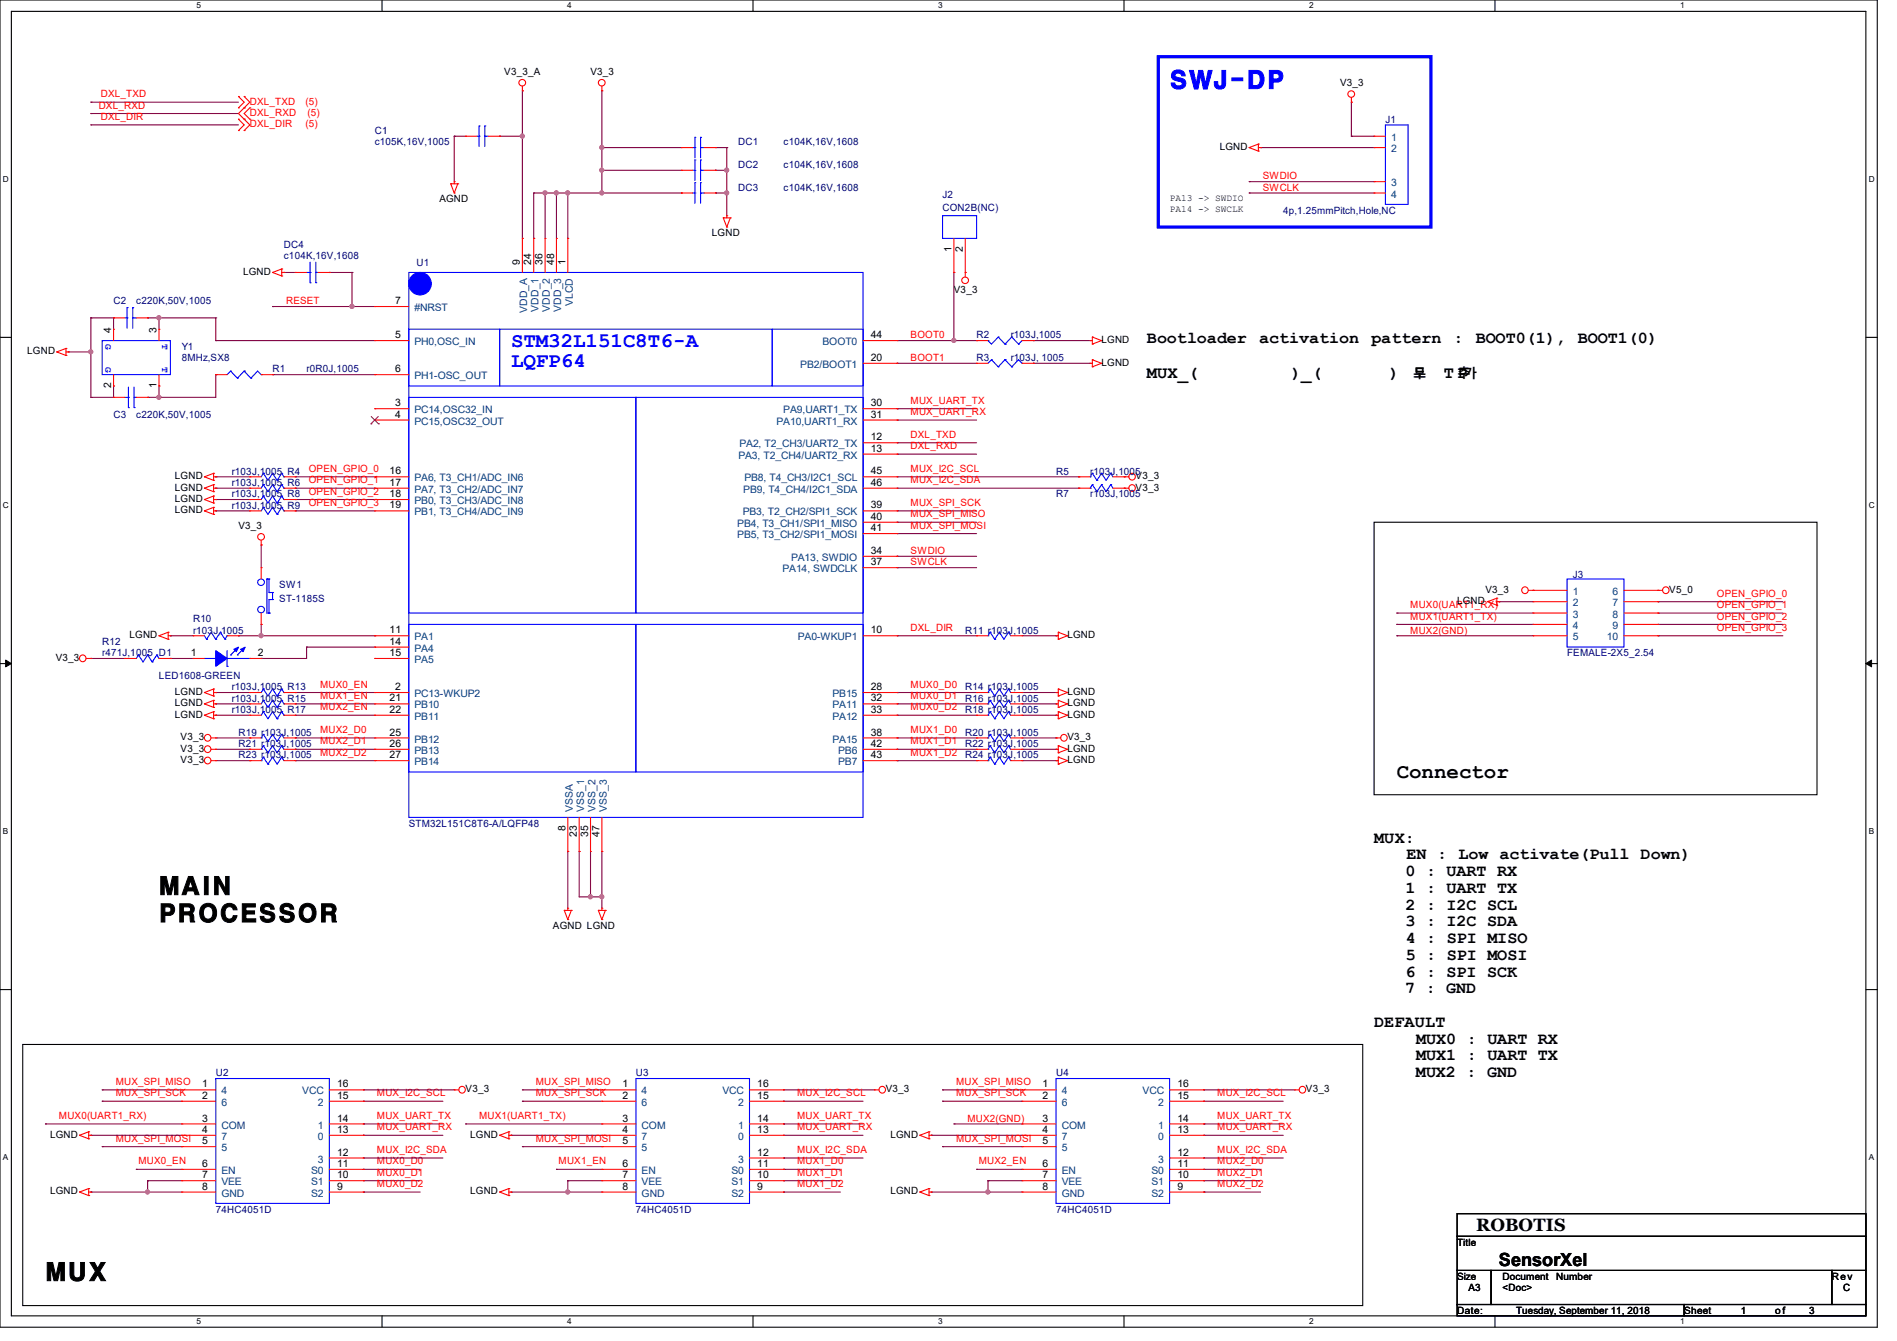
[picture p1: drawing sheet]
<svg xmlns="http://www.w3.org/2000/svg" width="297mm" height="210mm" viewBox="0 0 297 210" stroke-linecap="round" stroke-linejoin="round" font-family="sans-serif">
<defs><g id="words">
<text font-size="3.7" fill="#00f" x="183.1" y="13.9">SWJ-DP</text>
<g font-size="3.7">
<text x="24.9" y="140.1">MAIN</text>
<text x="24.9" y="144.4">PROCESSOR</text>
<text x="7.1" y="200.6">MUX</text>
</g>
<g font-size="3.3" fill="#00f">
<text x="80" y="54.3">STM32L151C8T6-A</text>
<text x="80" y="57.5">LQFP64</text>
</g>
<text font-size="3.3" x="218.7" y="121.8">Connector</text>
<g font-size="2.8">
<text x="231.1" y="192.8">ROBOTIS</text>
<text x="234.7" y="198.2">SensorXel</text>
</g>
<g font-size="2.7">
<text x="179.6" y="59.1">MUX_(</text>
<text x="202.1" y="59.1">)_(</text>
<text x="217.5" y="59.1">)</text>
<text x="226.1" y="59.1">T P</text>
</g>
<g font-size="2.6">
<text x="179.6" y="53.7">Bootloader</text>
<text x="197.1" y="53.7">activation</text>
<text x="214.7" y="53.7">pattern</text>
<text x="227.6" y="53.7">:</text>
<text x="231.1" y="53.7">BOOT0(1),</text>
<text x="247.1" y="53.7">BOOT1(0)</text>
<text x="215.1" y="132">MUX:</text>
<text x="220" y="137.2">0 : UART RX</text>
<text x="220.2" y="134.6">EN : Low activate(Pull Down)</text>
<text x="220" y="139.8">1 : UART TX</text>
<text x="220" y="142.5">2 : I2C SCL</text>
<text x="220" y="145.1">3 : I2C SDA</text>
<text x="220.1" y="147.7">4 : SPI MISO</text>
<text x="220" y="155.6">7 : GND</text>
<text x="220" y="153">6 : SPI SCK</text>
<text x="220.1" y="150.3">5 : SPI MOSI</text>
<text x="215.1" y="160.8">DEFAULT</text>
<text x="221.8" y="163.4">MUX0 : UART RX</text>
<text x="221.8" y="166.1">MUX1 : UART TX</text>
<text x="221.7" y="168.7">MUX2 : GND</text>
</g>
<g font-size="2.1">
<text x="221.2" y="59.2">모</text>
<text x="221.2" y="59.2">두</text>
<text x="228.2" y="59.2">추</text>
<text x="229.2" y="59.2">가</text>
</g>
<g font-size="1.6">
<text x="79" y="11.8">V3_3_A</text>
<text x="92.5" y="11.8">V3_3</text>
<text x="209.8" y="13.5">V3_3</text>
<text x="191" y="23.5">LGND</text>
<text x="68.8" y="31.7">AGND</text>
<text x="81.4" y="41.4" transform="rotate(-90 81.4 41.4)">9</text>
<text x="83.2" y="41.4" transform="rotate(-90 83.2 41.4)">24</text>
<text x="85" y="41.4" transform="rotate(-90 85 41.4)">36</text>
<text x="86.7" y="41.4" transform="rotate(-90 86.7 41.4)">48</text>
<text x="88.5" y="41.4" transform="rotate(-90 88.5 41.4)">1</text>
<text x="111.5" y="37">LGND</text>
<text x="149" y="39.5" transform="rotate(-90 149 39.5)">1</text>
<text x="150.8" y="39.5" transform="rotate(-90 150.8 39.5)">2</text>
<text x="38.1" y="43.1">LGND</text>
<text x="61.9" y="47.6">7</text>
<text x="149.4" y="45.9">V3_3</text>
<text x="17.4" y="52.1" transform="rotate(-90 17.4 52.1)">4</text>
<text x="24.5" y="52.1" transform="rotate(-90 24.5 52.1)">3</text>
<text x="61.9" y="53">5</text>
<text x="136.4" y="53">44</text>
<text x="172.5" y="53.7">LGND</text>
<text x="4.3" y="55.5">LGND</text>
<text x="61.9" y="58.3">6</text>
<text x="136.4" y="56.5">20</text>
<text x="172.5" y="57.3">LGND</text>
<text x="17.4" y="60.8" transform="rotate(-90 17.4 60.8)">2</text>
<text x="24.5" y="60.8" transform="rotate(-90 24.5 60.8)">1</text>
<text x="61.9" y="63.6">3</text>
<text x="61.9" y="65.4">4</text>
<text x="136.4" y="65.4">31</text>
<text x="136.4" y="63.6">30</text>
<text x="136.4" y="69">12</text>
<text x="136.4" y="70.7">13</text>
<text x="27.4" y="75.1">LGND</text>
<text x="27.4" y="76.8">LGND</text>
<text x="61" y="74.3">16</text>
<text x="61" y="76.1">17</text>
<text x="61" y="77.9">18</text>
<text x="136.4" y="74.3">45</text>
<text x="136.4" y="76.1">46</text>
<text x="177.8" y="75.1">V3_3</text>
<text x="177.8" y="76.8">V3_3</text>
<text x="27.4" y="78.6">LGND</text>
<text x="27.4" y="80.4">LGND</text>
<text x="37.3" y="82.9">V3_3</text>
<text x="61" y="79.6">19</text>
<text x="136.4" y="79.6">39</text>
<text x="136.4" y="81.4">40</text>
<text x="136.4" y="83.2">41</text>
<text x="136.4" y="86.7">34</text>
<text x="136.4" y="88.5">37</text>
<text x="228.1" y="94.6">LGND</text>
<text x="232.6" y="92.8">V3_3</text>
<text x="261.4" y="92.8">V5_0</text>
<text x="20.3" y="99.9">LGND</text>
<text x="61" y="99.2">11</text>
<text x="61" y="101">14</text>
<text x="136.4" y="99.2">10</text>
<text x="167.1" y="99.9">LGND</text>
<text x="8.7" y="103.5">V3_3</text>
<text x="29.9" y="102.7">1</text>
<text x="40.3" y="102.7">2</text>
<text x="61" y="102.7">15</text>
<text x="27.4" y="108.8">LGND</text>
<text x="27.4" y="110.6">LGND</text>
<text x="27.4" y="112.4">LGND</text>
<text x="61" y="109.9">21</text>
<text x="61" y="111.6">22</text>
<text x="61.9" y="108.1">2</text>
<text x="136.4" y="108.1">28</text>
<text x="136.4" y="109.9">32</text>
<text x="136.4" y="111.6">33</text>
<text x="167.1" y="108.8">LGND</text>
<text x="167.1" y="110.6">LGND</text>
<text x="167.1" y="112.4">LGND</text>
<text x="28.3" y="117.7">V3_3</text>
<text x="28.3" y="119.5">V3_3</text>
<text x="28.3" y="115.9">V3_3</text>
<text x="61" y="115.2">25</text>
<text x="61" y="117">26</text>
<text x="61" y="118.7">27</text>
<text x="136.4" y="115.2">38</text>
<text x="136.4" y="117">42</text>
<text x="136.4" y="118.7">43</text>
<text x="167.1" y="117.7">LGND</text>
<text x="167.1" y="115.9">V3_3</text>
<text x="167.1" y="119.5">LGND</text>
<text x="88.5" y="130.1" transform="rotate(-90 88.5 130.1)">8</text>
<text x="90.3" y="131" transform="rotate(-90 90.3 131)">23</text>
<text x="92.1" y="131" transform="rotate(-90 92.1 131)">35</text>
<text x="93.9" y="131" transform="rotate(-90 93.9 131)">47</text>
<text x="86.6" y="145.5">AGND LGND</text>
<text x="31.7" y="170.3">1</text>
<text x="31.7" y="172.1">2</text>
<text x="52.8" y="172.1">15</text>
<text x="52.8" y="170.3">16</text>
<text x="72.9" y="171.1">V3_3</text>
<text x="97.4" y="170.3">1</text>
<text x="97.4" y="172.1">2</text>
<text x="118.6" y="172.1">15</text>
<text x="118.6" y="170.3">16</text>
<text x="138.7" y="171.1">V3_3</text>
<text x="163.2" y="170.3">1</text>
<text x="163.2" y="172.1">2</text>
<text x="184.4" y="172.1">15</text>
<text x="184.4" y="170.3">16</text>
<text x="204.5" y="171.1">V3_3</text>
<text x="7.8" y="178.2">LGND</text>
<text x="31.7" y="175.6">3</text>
<text x="31.7" y="177.4">4</text>
<text x="31.7" y="179.2">5</text>
<text x="52.8" y="177.4">13</text>
<text x="52.8" y="175.6">14</text>
<text x="73.6" y="178.2">LGND</text>
<text x="97.4" y="175.6">3</text>
<text x="97.4" y="177.4">4</text>
<text x="97.4" y="179.2">5</text>
<text x="118.6" y="177.4">13</text>
<text x="118.6" y="175.6">14</text>
<text x="139.4" y="178.2">LGND</text>
<text x="163.2" y="175.6">3</text>
<text x="163.2" y="177.4">4</text>
<text x="163.2" y="179.2">5</text>
<text x="184.4" y="177.4">13</text>
<text x="184.4" y="175.6">14</text>
<text x="31.7" y="182.8">6</text>
<text x="31.7" y="184.5">7</text>
<text x="52.8" y="184.5">10</text>
<text x="52.8" y="182.8">11</text>
<text x="52.8" y="181">12</text>
<text x="97.4" y="182.8">6</text>
<text x="97.4" y="184.5">7</text>
<text x="118.6" y="184.5">10</text>
<text x="118.6" y="182.8">11</text>
<text x="118.6" y="181">12</text>
<text x="163.2" y="182.8">6</text>
<text x="163.2" y="184.5">7</text>
<text x="184.4" y="184.5">10</text>
<text x="184.4" y="182.8">11</text>
<text x="184.4" y="181">12</text>
<text x="7.8" y="187.1">LGND</text>
<text x="31.7" y="186.3">8</text>
<text x="52.8" y="186.3">9</text>
<text x="73.6" y="187.1">LGND</text>
<text x="97.4" y="186.3">8</text>
<text x="118.6" y="186.3">9</text>
<text x="139.4" y="187.1">LGND</text>
<text x="163.2" y="186.3">8</text>
<text x="184.4" y="186.3">9</text>
<text x="228.1" y="195.1">Title</text>
<text x="228.1" y="200.4">Size</text>
<text x="229.9" y="202.2">A3</text>
<text x="235.2" y="200.4">Document</text>
<text x="235.2" y="202.2">&lt;Doc&gt;</text>
<text x="243.7" y="200.4">Number</text>
<text x="286.8" y="200.4">Rev</text>
<text x="288.6" y="202.2">C</text>
<text x="228.1" y="205.7">Date:</text>
<text x="237.4" y="205.7">Tuesday, September 11, 2018</text>
<text x="263.7" y="205.7">Sheet</text>
<text x="272.6" y="205.7">1</text>
<text x="277.9" y="205.7">o f</text>
<text x="283.2" y="205.7">3</text>
</g>
<g font-size="1.6" fill="#f00">
<text x="15.5" y="17">DXL_RXD</text>
<text x="15.8" y="15.2">DXL_TXD</text>
<text x="39.1" y="16.4">DXL_TXD</text>
<text x="47.8" y="16.4">(5)</text>
<text x="15.8" y="18.8">DXL_DIR</text>
<text x="39.1" y="18.2">DXL_RXD</text>
<text x="39.1" y="19.9">DXL_DIR</text>
<text x="47.8" y="19.9">(5)</text>
<text x="48.2" y="18.2">(5)</text>
<text x="197.7" y="28.1">SWDIO</text>
<text x="197.7" y="29.9">SWCLK</text>
<text x="44.8" y="47.7">RESET</text>
<text x="142.6" y="53">BOOT0</text>
<text x="142.6" y="56.6">BOOT1</text>
<text x="142.6" y="63.2">MUX_UART_TX</text>
<text x="142.6" y="65">MUX_UART_RX</text>
<text x="142.6" y="68.6">DXL_TXD</text>
<text x="142.6" y="70.4">DXL_RXD</text>
<text x="48.3" y="73.9">OPEN_GPIO_0</text>
<text x="48.3" y="75.7">OPEN_GPIO_1</text>
<text x="48.3" y="77.5">OPEN_GPIO_2</text>
<text x="142.6" y="73.9">MUX_I2C_SCL</text>
<text x="142.6" y="75.7">MUX_I2C_SDA</text>
<text x="48.3" y="79.2">OPEN_GPIO_3</text>
<text x="142.6" y="79.2">MUX_SPI_SCK</text>
<text x="142.6" y="81">MUX_SPI_MISO</text>
<text x="142.6" y="82.8">MUX_SPI_MOSI</text>
<text x="142.6" y="86.8">SWDIO</text>
<text x="142.6" y="88.6">SWCLK</text>
<text x="220.8" y="95.2">MUX0(UART1_RX)</text>
<text x="268.8" y="93.5">OPEN_GPIO_0</text>
<text x="268.8" y="95.2">OPEN_GPIO_1</text>
<text x="142.6" y="98.8">DXL_DIR</text>
<text x="220.8" y="97">MUX1(UART1_TX)</text>
<text x="220.8" y="99.2">MUX2(GND)</text>
<text x="268.8" y="97">OPEN_GPIO_2</text>
<text x="268.8" y="98.8">OPEN_GPIO_3</text>
<text x="50.1" y="107.7">MUX0_EN</text>
<text x="142.6" y="107.7">MUX0_D0</text>
<text x="50.1" y="109.5">MUX1_EN</text>
<text x="50.1" y="111.2">MUX2_EN</text>
<text x="142.6" y="109.5">MUX0_D1</text>
<text x="142.6" y="111.2">MUX0_D2</text>
<text x="50.1" y="114.8">MUX2_D0</text>
<text x="50.1" y="116.6">MUX2_D1</text>
<text x="50.1" y="118.4">MUX2_D2</text>
<text x="142.6" y="114.8">MUX1_D0</text>
<text x="142.6" y="116.6">MUX1_D1</text>
<text x="142.6" y="118.4">MUX1_D2</text>
<text x="18.1" y="169.9">MUX_SPI_MISO</text>
<text x="18.1" y="171.7">MUX_SPI_SCK</text>
<text x="59" y="171.7">MUX_I2C_SCL</text>
<text x="83.9" y="169.9">MUX_SPI_MISO</text>
<text x="83.9" y="171.7">MUX_SPI_SCK</text>
<text x="124.8" y="171.7">MUX_I2C_SCL</text>
<text x="149.7" y="169.9">MUX_SPI_MISO</text>
<text x="149.7" y="171.7">MUX_SPI_SCK</text>
<text x="190.6" y="171.7">MUX_I2C_SCL</text>
<text x="9.2" y="175.3">MUX0(UART1_RX)</text>
<text x="18.1" y="178.8">MUX_SPI_MOSI</text>
<text x="59" y="175.3">MUX_UART_TX</text>
<text x="59" y="177">MUX_UART_RX</text>
<text x="75" y="175.3">MUX1(UART1_TX)</text>
<text x="83.9" y="178.8">MUX_SPI_MOSI</text>
<text x="124.8" y="175.3">MUX_UART_TX</text>
<text x="124.8" y="177">MUX_UART_RX</text>
<text x="149.7" y="178.8">MUX_SPI_MOSI</text>
<text x="151.5" y="175.7">MUX2(GND)</text>
<text x="190.6" y="175.3">MUX_UART_TX</text>
<text x="190.6" y="177">MUX_UART_RX</text>
<text x="21.7" y="182.4">MUX0_EN</text>
<text x="59" y="182.4">MUX0_D0</text>
<text x="59" y="184.1">MUX0_D1</text>
<text x="59" y="185.9">MUX0_D2</text>
<text x="59" y="180.6">MUX_I2C_SDA</text>
<text x="87.5" y="182.4">MUX1_EN</text>
<text x="124.8" y="180.6">MUX_I2C_SDA</text>
<text x="124.8" y="182.4">MUX1_D0</text>
<text x="124.8" y="184.1">MUX1_D1</text>
<text x="124.8" y="185.9">MUX1_D2</text>
<text x="153.2" y="182.4">MUX2_EN</text>
<text x="190.6" y="180.6">MUX_I2C_SDA</text>
<text x="190.6" y="182.4">MUX2_D0</text>
<text x="190.6" y="184.1">MUX2_D1</text>
<text x="190.6" y="185.9">MUX2_D2</text>
</g>
<g font-size="1.6" fill="#000080">
<text x="58.7" y="21">C1</text>
<text x="58.7" y="22.8">c105K,16V,1005</text>
<text x="115.6" y="22.8">DC1</text>
<text x="122.7" y="22.8">c104K,16V,1608</text>
<text x="216.9" y="19.2">J1</text>
<text x="115.6" y="26.3">DC2</text>
<text x="115.6" y="29.9">DC3</text>
<text x="122.7" y="26.3">c104K,16V,1608</text>
<text x="122.7" y="29.9">c104K,16V,1608</text>
<text x="147.6" y="30.9">J2</text>
<text x="147.6" y="33.1">CON2B(NC)</text>
<text x="200.9" y="33.4">4p,1.25mmPitch,Hole,NC</text>
<text x="44.4" y="38.8">DC4</text>
<text x="44.4" y="40.6">c104K,16V,1608</text>
<text x="65.2" y="41.6">U1</text>
<text x="17.8" y="47.7">C2</text>
<text x="21.3" y="47.7">c220K,50V,1005</text>
<text x="152.9" y="53">R2</text>
<text x="158.2" y="53">r103J,1005</text>
<text x="28.4" y="54.8">Y1</text>
<text x="28.4" y="56.6">8MHz,SX8</text>
<text x="42.7" y="58.3">R1</text>
<text x="48" y="58.3">r0R0J,1005</text>
<text x="152.9" y="56.6">R3</text>
<text x="158.2" y="56.6">r103J, 1005</text>
<text x="17.8" y="65.4">C3</text>
<text x="21.3" y="65.4">c220K,50V,1005</text>
<text x="36.3" y="74.3">r103J,1005 R4</text>
<text x="36.3" y="76.1">r103J,1005 R6</text>
<text x="36.3" y="77.9">r103J,1005 R8</text>
<text x="165.4" y="74.3">R5</text>
<text x="165.4" y="77.9">R7</text>
<text x="170.7" y="74.3">r103J,1005</text>
<text x="170.7" y="77.9">r103J,1005</text>
<text x="36.3" y="79.7">r103J,1005 R9</text>
<text x="43.7" y="92.1">SW1</text>
<text x="43.7" y="94.2">ST-1185S</text>
<text x="246.3" y="90.5">J3</text>
<text x="16" y="101">R12</text>
<text x="30.2" y="97.4">R10</text>
<text x="30.2" y="99.2">r103J,1005</text>
<text x="151.1" y="99.2">R11 r103J,1005</text>
<text x="16" y="102.8">r471J,1005 D1</text>
<text x="24.9" y="106.3">LED1608-GREEN</text>
<text x="245.4" y="102.8">FEMALE-2X5_2.54</text>
<text x="36.3" y="111.7">r103J,1005 R17</text>
<text x="36.3" y="108.1">r103J,1005 R13</text>
<text x="36.3" y="109.9">r103J,1005 R15</text>
<text x="151.1" y="108.1">R14 r103J,1005</text>
<text x="151.1" y="109.9">R16 r103J,1005</text>
<text x="151.1" y="111.7">R18 r103J,1005</text>
<text x="37.3" y="115.2">R19 r103J,1005</text>
<text x="37.3" y="117">R21 r103J,1005</text>
<text x="37.3" y="118.8">R23 r103J,1005</text>
<text x="151.1" y="115.2">R20 r103J,1005</text>
<text x="151.1" y="117">R22 r103J,1005</text>
<text x="151.1" y="118.8">R24 r103J,1005</text>
<text x="64" y="129.5">STM32L151C8T6-A/LQFP48</text>
<text x="33.8" y="168.6">U2</text>
<text x="99.6" y="168.6">U3</text>
<text x="165.4" y="168.6">U4</text>
<text x="33.8" y="189.9">74HC4051D</text>
<text x="99.6" y="189.9">74HC4051D</text>
<text x="165.4" y="189.9">74HC4051D</text>
</g>
<g font-size="1.6" fill="#004080">
<text x="217.8" y="22.1">1</text>
<text x="217.8" y="23.8">2</text>
<text x="217.8" y="29.2">3</text>
<text x="217.8" y="30.9">4</text>
<text x="89.7" y="47.9" transform="rotate(-90 89.7 47.9)">VLCD</text>
<text x="64.9" y="48.7">#NRST</text>
<text x="82.6" y="49" transform="rotate(-90 82.6 49)">VDD_A</text>
<text x="84.3" y="48.8" transform="rotate(-90 84.3 48.8)">VDD_1</text>
<text x="86.1" y="48.8" transform="rotate(-90 86.1 48.8)">VDD_2</text>
<text x="87.9" y="48.8" transform="rotate(-90 87.9 48.8)">VDD_3</text>
<text x="64.9" y="54.1">PH0,OSC_IN</text>
<text x="64.9" y="59.4">PH1-OSC_OUT</text>
<text x="125.3" y="57.6">PB2/BOOT1</text>
<text x="128.8" y="54.1">BOOT0</text>
<text x="64.9" y="64.7">PC14,OSC32_IN</text>
<text x="122.6" y="64.7">PA9,UART1_TX</text>
<text x="64.9" y="66.5">PC15,OSC32_OUT</text>
<text x="115.6" y="71.8">PA3, T2_CH4/UART2_RX</text>
<text x="115.8" y="70.1">PA2, T2_CH3/UART2_TX</text>
<text x="121.6" y="66.5">PA10,UART1_RX</text>
<text x="64.9" y="75.4">PA6, T3_CH1/ADC_IN6</text>
<text x="64.9" y="77.2">PA7, T3_CH2/ADC_IN7</text>
<text x="116.4" y="77.2">PB9, T4_CH4/I2C1_SDA</text>
<text x="116.5" y="75.4">PB8, T4_CH3/I2C1_SCL</text>
<text x="64.9" y="79">PB0, T3_CH3/ADC_IN8</text>
<text x="64.9" y="80.7">PB1, T3_CH4/ADC_IN9</text>
<text x="115.4" y="82.5">PB4, T3_CH1/SPI1_MISO</text>
<text x="116.3" y="80.7">PB3, T2_CH2/SPI1_SCK</text>
<text x="115.4" y="84.3">PB5, T3_CH2/SPI1_MOSI</text>
<text x="122.5" y="89.6">PA14, SWDCLK</text>
<text x="123.9" y="87.8">PA13, SWDIO</text>
<text x="246.2" y="93.2">1</text>
<text x="246.2" y="95">2</text>
<text x="252.5" y="93.2">6</text>
<text x="252.5" y="95">7</text>
<text x="64.9" y="100.3">PA1</text>
<text x="124.9" y="100.3">PA0-WKUP1</text>
<text x="246.2" y="96.7">3</text>
<text x="246.2" y="98.5">4</text>
<text x="246.2" y="100.3">5</text>
<text x="251.6" y="100.3">10</text>
<text x="252.5" y="96.7">8</text>
<text x="252.5" y="98.5">9</text>
<text x="64.9" y="102.1">PA4</text>
<text x="64.9" y="103.8">PA5</text>
<text x="64.9" y="109.2">PC13-WKUP2</text>
<text x="64.9" y="111">PB10</text>
<text x="64.9" y="112.7">PB11</text>
<text x="130.3" y="109.2">PB15</text>
<text x="130.3" y="111">PA11</text>
<text x="130.3" y="112.7">PA12</text>
<text x="64.9" y="116.3">PB12</text>
<text x="64.9" y="118.1">PB13</text>
<text x="64.9" y="119.8">PB14</text>
<text x="130.3" y="116.3">PA15</text>
<text x="131.2" y="118.1">PB6</text>
<text x="131.2" y="119.8">PB7</text>
<text x="89.7" y="127.1" transform="rotate(-90 89.7 127.1)">VSSA</text>
<text x="91.4" y="127.1" transform="rotate(-90 91.4 127.1)">VSS_1</text>
<text x="93.2" y="127.1" transform="rotate(-90 93.2 127.1)">VSS_2</text>
<text x="95" y="127.1" transform="rotate(-90 95 127.1)">VSS_3</text>
<text x="34.7" y="171.4">4</text>
<text x="34.7" y="173.2">6</text>
<text x="47.3" y="171.4">VCC</text>
<text x="49.8" y="173.2">2</text>
<text x="100.5" y="171.4">4</text>
<text x="100.5" y="173.2">6</text>
<text x="113.1" y="171.4">VCC</text>
<text x="115.6" y="173.2">2</text>
<text x="166.2" y="171.4">4</text>
<text x="166.2" y="173.2">6</text>
<text x="178.9" y="171.4">VCC</text>
<text x="181.4" y="173.2">2</text>
<text x="34.7" y="176.7">COM</text>
<text x="34.7" y="178.5">7</text>
<text x="49.8" y="178.5">0</text>
<text x="49.8" y="176.7">1</text>
<text x="100.5" y="176.7">COM</text>
<text x="100.5" y="178.5">7</text>
<text x="115.6" y="178.5">0</text>
<text x="115.6" y="176.7">1</text>
<text x="166.2" y="176.7">COM</text>
<text x="166.2" y="178.5">7</text>
<text x="181.4" y="178.5">0</text>
<text x="181.4" y="176.7">1</text>
<text x="34.7" y="180.3">5</text>
<text x="34.7" y="183.9">EN</text>
<text x="34.7" y="185.6">VEE</text>
<text x="48.7" y="185.6">S1</text>
<text x="48.7" y="183.9">S0</text>
<text x="49.8" y="182.1">3</text>
<text x="100.5" y="180.3">5</text>
<text x="100.5" y="183.9">EN</text>
<text x="100.5" y="185.6">VEE</text>
<text x="114.5" y="185.6">S1</text>
<text x="114.5" y="183.9">S0</text>
<text x="115.6" y="182.1">3</text>
<text x="166.2" y="180.3">5</text>
<text x="166.2" y="183.9">EN</text>
<text x="166.2" y="185.6">VEE</text>
<text x="180.3" y="185.6">S1</text>
<text x="180.3" y="183.9">S0</text>
<text x="181.4" y="182.1">3</text>
<text x="34.7" y="187.4">GND</text>
<text x="48.7" y="187.4">S2</text>
<text x="100.5" y="187.4">GND</text>
<text x="114.5" y="187.4">S2</text>
<text x="166.2" y="187.4">GND</text>
<text x="180.3" y="187.4">S2</text>
</g>
<g font-size="1.5">
<text x="183.1" y="31.5">PA13 -&gt; SWDIO</text>
<text x="183.1" y="33.2">PA14 -&gt; SWCLK</text>
</g>
<g font-size="1.5" fill="#00f">
<text x="16.5" y="53.9" transform="rotate(90 16.5 53.9)">G</text>
<text x="25.4" y="53.9" transform="rotate(90 25.4 53.9)">T</text>
<text x="16.5" y="57.4" transform="rotate(90 16.5 57.4)">G</text>
<text x="25.4" y="57.4" transform="rotate(90 25.4 57.4)">T</text>
</g>
<g font-size="1.3">
<text x="30.8" y="1.3">5</text>
<text x="88.8" y="1.3">4</text>
<text x="146.9" y="1.3">3</text>
<text x="205" y="1.3">2</text>
<text x="263.1" y="1.3">1</text>
<text x=".5" y="28.4">D</text>
<text x="292.6" y="28.4">D</text>
<text x=".5" y="79.5">C</text>
<text x="292.6" y="79.5">C</text>
<text x=".5" y="130.6">B</text>
<text x="292.6" y="130.6">B</text>
<text x=".5" y="181.7">A</text>
<text x="292.6" y="181.7">A</text>
<text x="30.8" y="207.4">5</text>
<text x="88.8" y="207.4">4</text>
<text x="146.9" y="207.4">3</text>
<text x="205" y="207.4">2</text>
<text x="263.1" y="207.4">1</text>
</g>
</g></defs>
<path d="M0 0h293.9v207.9h-293.9zM1.8 1.8h290.3v204.3h-290.3z" fill="none" stroke="#000" stroke-width=".17"/>
<g fill="#fff">
<path d="M30.8 .2h.7v1.4h-.7z"/>
<path d="M30.8 206.2h.7v1.4h-.7z"/>
</g>
<path d="M59.8 0v1.8M59.8 206.1v1.8" fill="none" stroke="#000" stroke-width=".17"/>
<g fill="#fff">
<path d="M88.8 .2h.7v1.4h-.7z"/>
<path d="M88.8 206.2h.7v1.4h-.7z"/>
</g>
<path d="M117.9 0v1.8M117.9 206.1v1.8" fill="none" stroke="#000" stroke-width=".17"/>
<g fill="#fff">
<path d="M146.9 .2h.7v1.4h-.7z"/>
<path d="M146.9 206.2h.7v1.4h-.7z"/>
</g>
<path d="M176 0v1.8M176 206.1v1.8" fill="none" stroke="#000" stroke-width=".17"/>
<g fill="#fff">
<path d="M205 .2h.7v1.4h-.7z"/>
<path d="M205 206.2h.7v1.4h-.7z"/>
</g>
<path d="M234.1 0v1.8M234.1 206.1v1.8" fill="none" stroke="#000" stroke-width=".17"/>
<g fill="#fff">
<path d="M263.1 .2h.6v1.4h-.6z"/>
<path d="M263.1 206.2h.6v1.4h-.6z"/>
<path d="M.5 27.3h.9v1.4h-.9z"/>
<path d="M292.6 27.3h.9v1.4h-.9z"/>
<path d="M.5 78.4h.9v1.4h-.9z"/>
<path d="M292.6 78.4h.9v1.4h-.9z"/>
</g>
<path d="M0 52.8h1.8M292.1 52.8h1.8" fill="none" stroke="#000" stroke-width=".17"/>
<g fill="#fff">
<path d="M.5 129.5h.8v1.4h-.8z"/>
<path d="M292.6 129.5h.8v1.4h-.8z"/>
</g>
<path d="M0 103.9h1.8M292.1 103.9h1.8" fill="none" stroke="#000" stroke-width=".17"/>
<path d="M.9 103.4l.9 .5-.9 .5zM292.1 103.9l.9-.5v1z" fill="#000" stroke="#000" stroke-width=".16"/>
<g fill="#fff">
<path d="M.5 180.5h.8v1.4h-.8z"/>
<path d="M292.6 180.5h.8v1.4h-.8z"/>
</g>
<path d="M215.1 81.8h69.4v42.7h-69.4zM0 155h1.8M292.1 155h1.8M3.6 163.6h209.8v40.9h-209.8zM228.1 190.1h64v3.5h-64zM228.1 193.6h64v5.4h-64zM228.1 199h5.4v5.3h-5.4zM233.5 199h53.3v5.3h-53.3zM286.8 199h5.3v5.3h-5.3zM228.1 204.3h35.6v1.8h-35.6zM263.7 204.3h28.4v1.8h-28.4z" fill="none" stroke="#000" stroke-width=".17"/>
<path d="M181.4 8.9h42.6v26.7h-42.6z" fill="none" stroke="#00f" stroke-width=".51"/>
<g fill="none" stroke="#800040" stroke-width=".17">
<path d="M14.2 16h.1M14.2 17.8h.1M14.2 19.6h.1M14.2 16h23.1M14.2 17.8h23.1M14.2 19.6h23.1M81.8 14.2h.1M81.8 14.2v23.1M94.2 14.2h.1M94.2 14.2v16M211.6 16h.1M211.6 16v5.3"/>
<path d="M71.1 21.3h.1M71.1 21.3h1.8M71.1 21.3v7.1M78.2 21.3h.1M78.2 21.3h3.6M81.8 37.3h.1M83.6 37.3h.1M83.6 30.2h.1M83.6 30.2v7.1M83.6 30.2h23.1M85.3 30.2h.1M85.3 30.2v7.1"/>
<path d="M87.1 30.2h.1M87.1 30.2v7.1M88.9 30.2h.1M88.9 30.2v7.1M94.2 23.1h.1M94.2 26.7h.1M94.2 30.2h.1M94.2 23.1h12.5M94.2 26.7h12.5M106.7 30.2h.1M112 23.1h.1M112 26.7h.1"/>
<path d="M112 30.2h.1M112 23.1h1.8M112 26.7h1.8M112 30.2h1.8M113.8 23.1h.1M113.8 26.7h.1M113.8 30.2h.1M113.8 23.1v10.7M195.6 28.4h.1M195.6 30.2h.1M195.6 30.2h19.5M195.6 28.4h19.5"/>
<path d="M197.4 23.1h.1M197.4 23.1h17.7M211.6 21.3h.1M211.6 21.3h3.5M10.7 55.1h.1M10.7 55.1h3.5M14.2 49.8h.1M14.2 55.1h.1M14.2 49.8v12.4M14.2 49.8h3.6M17.8 49.8h.1M17.8 49.8v1.8"/>
<path d="M23.1 49.8h.1M23.1 49.8h10.7M24.9 49.8h.1M24.9 49.8v1.8M33.8 49.8h.1M33.8 53.3h.1M33.8 58.7h.1M33.8 49.8v3.5M33.8 58.7v3.5h-10.7M33.8 53.3h24.9M42.7 48h.1M42.7 58.7h.1"/>
<path d="M42.7 48h16M42.7 58.7h16M44.4 42.7h.1M44.4 42.7h1.8M51.6 42.7h.1M51.6 42.7h3.5M55.1 42.7h.1M55.1 48h.1M55.1 42.7v5.3M140.5 56.9h.1M140.5 53.3h12.4M140.5 56.9h12.4"/>
<path d="M149.4 53.3h.1M149.4 42.7h.1M149.4 42.7v10.6M152.9 53.3h.1M161.8 56.9h.1M161.8 53.3h.1M161.8 53.3h8.9M161.8 56.9h8.9M14.2 62.2h.1M17.8 60.5h.1M17.8 60.5v1.7h-3.6M23.1 62.2h.1"/>
<path d="M24.9 60.5h.1M24.9 62.2h.1M24.9 60.5v1.7M33.8 74.7h.1M33.8 76.5h.1M33.8 78.2h.1M33.8 74.7h5.3M33.8 76.5h5.3M33.8 78.2h5.3M46.2 74.7h.1M46.2 76.5h.1M46.2 78.2h.1"/>
<path d="M46.2 74.7h12.5M46.2 76.5h12.5M46.2 78.2h12.5M140.5 64h.1M140.5 65.8h.1M140.5 69.3h.1M140.5 71.1h.1M140.5 74.7h28.4M140.5 76.5h28.4M140.5 64h12.4M140.5 65.8h12.4M140.5 69.3h12.4"/>
<path d="M140.5 71.1h12.4M168.9 74.7h.1M168.9 76.5h.1M26.7 99.6h.1M26.7 99.6h3.5M33.8 80h.1M33.8 80h5.3M37.3 99.6h.1M37.3 99.6h21.4M40.9 97.8h.1M40.9 85.3h.1M40.9 85.3v3.6"/>
<path d="M40.9 97.8v1.8M46.2 80h.1M46.2 80h12.5M58.7 99.6h.1M140.5 99.6h.1M140.5 87.1h.1M140.5 88.9h.1M140.5 80h.1M140.5 81.8h.1M140.5 83.6h.1M140.5 99.6h12.4M140.5 87.1h12.4"/>
<path d="M140.5 88.9h12.4M140.5 80h12.4M140.5 81.8h12.4M140.5 83.6h12.4M160 99.6h5.4M165.4 99.6h.1M218.7 96h.1M218.7 97.8h.1M218.7 99.6h.1M218.7 99.6h21.3M218.7 96h21.3M218.7 97.8h21.3"/>
<path d="M234.7 94.2h.1M234.7 94.2h5.3M259.6 94.2h.1M259.6 96h.1M259.6 97.8h.1M259.6 99.6h.1M259.6 99.6h19.5M259.6 94.2h19.5M259.6 96h19.5M259.6 97.8h19.5M14.2 103.1h.1M14.2 103.1h5.4"/>
<path d="M26.7 103.1h.1M26.7 103.1h3.5M33.8 108.5h.1M33.8 110.2h.1M33.8 112h.1M33.8 108.5h5.3M33.8 110.2h5.3M33.8 112h5.3M33.8 115.6h5.3M33.8 117.3h5.3M33.8 119.1h5.3M39.1 115.6h.1"/>
<path d="M39.1 117.3h.1M39.1 119.1h.1M40.9 103.1h.1M46.2 115.6h.1M46.2 117.3h.1M46.2 119.1h.1M46.2 108.5h.1M46.2 110.2h.1M46.2 112h.1M46.2 108.5h12.5M46.2 110.2h12.5M46.2 112h12.5"/>
<path d="M46.2 115.6h12.5M46.2 117.3h12.5M46.2 119.1h12.5M48 101.3h.1M48 101.3v1.8h-7.1M48 101.3h10.7M58.7 101.3h.1M140.5 108.5h.1M140.5 110.2h.1M140.5 112h.1M140.5 115.6h.1M140.5 117.3h.1"/>
<path d="M140.5 119.1h.1M140.5 108.5h12.4M140.5 110.2h12.4M140.5 112h12.4M140.5 115.6h12.4M140.5 117.3h12.4M140.5 119.1h12.4M160 108.5h5.4M160 110.2h5.4M160 112h5.4M160 115.6h5.4M160 117.3h5.4"/>
<path d="M160 119.1h5.4M165.4 108.5h.1M165.4 110.2h.1M165.4 112h.1M165.4 115.6h.1M165.4 117.3h.1M165.4 119.1h.1M88.9 133.3h.1M88.9 133.3v8.9M90.7 133.3h.1M90.7 133.3v7.2h3.5M92.5 133.3v7.2"/>
<path d="M94.2 133.3h.1M94.2 133.3v8.9M92.5 140.5h.1M94.2 140.5h.1M7.1 176h.1M7.1 176h21.3M14.2 177.8h.1M14.2 177.8h14.2M16 170.7h.1M16 179.6h.1M16 172.5h.1M16 172.5h12.4"/>
<path d="M16 170.7h12.4M16 179.6h12.4M56.9 172.5h.1M56.9 170.7h.1M56.9 176h.1M56.9 177.8h.1M56.9 172.5h12.4M56.9 170.7h14.2M56.9 177.8h12.4M56.9 176h12.4M72.9 176h.1M72.9 176h21.3"/>
<path d="M80 177.8h.1M80 177.8h14.2M81.8 170.7h.1M81.8 172.5h.1M81.8 179.6h.1M81.8 172.5h12.4M81.8 170.7h12.4M81.8 179.6h12.4M122.7 170.7h.1M122.7 172.5h.1M122.7 176h.1M122.7 177.8h.1"/>
<path d="M122.7 172.5h12.4M122.7 170.7h14.2M122.7 177.8h12.4M122.7 176h12.4M145.8 177.8h.1M145.8 177.8h14.2M147.6 170.7h.1M147.6 172.5h.1M147.6 179.6h.1M147.6 172.5h12.4M147.6 170.7h12.4M147.6 179.6h12.4"/>
<path d="M149.4 176h.1M149.4 176h10.6M188.5 170.7h.1M188.5 172.5h.1M188.5 176h.1M188.5 177.8h.1M188.5 172.5h12.4M188.5 170.7h14.2M188.5 177.8h12.4M188.5 176h12.4M14.2 186.7h.1M14.2 186.7h14.2"/>
<path d="M21.3 183.1h.1M21.3 183.1h7.1M23.1 184.9h.1M23.1 186.7h.1M23.1 184.9h5.3M23.1 184.9v1.8M56.9 183.1h.1M56.9 184.9h.1M56.9 186.7h.1M56.9 181.4h.1M56.9 183.1h8.9M56.9 184.9h8.9"/>
<path d="M56.9 186.7h8.9M56.9 181.4h12.4M80 186.7h.1M80 186.7h14.2M87.1 183.1h.1M87.1 183.1h7.1M88.9 184.9h.1M88.9 186.7h.1M88.9 184.9v1.8M88.9 184.9h5.3M122.7 181.4h.1M122.7 183.1h.1"/>
<path d="M122.7 184.9h.1M122.7 186.7h.1M122.7 183.1h8.9M122.7 184.9h8.9M122.7 186.7h8.9M122.7 181.4h12.4M145.8 186.7h.1M145.8 186.7h14.2M152.9 183.1h.1M152.9 183.1h7.1M154.7 184.9h.1M154.7 186.7h.1"/>
<path d="M154.7 184.9h5.3M154.7 184.9v1.8M188.5 181.4h.1M188.5 183.1h.1M188.5 184.9h.1M188.5 186.7h.1M188.5 183.1h8.9M188.5 184.9h8.9M188.5 186.7h8.9M188.5 181.4h12.4"/>
</g>
<g fill="#f0f" stroke="#f0f" stroke-width=".17">
<circle cx="94.2" cy="23.1" r=".32"/>
<circle cx="81.8" cy="21.3" r=".32"/>
<circle cx="94.2" cy="30.2" r=".32"/>
<circle cx="94.2" cy="26.6" r=".32"/>
<circle cx="113.8" cy="30.2" r=".32"/>
<circle cx="113.8" cy="26.6" r=".32"/>
<circle cx="85.3" cy="30.2" r=".32"/>
<circle cx="87.1" cy="30.2" r=".32"/>
<circle cx="88.9" cy="30.2" r=".32"/>
<circle cx="55.1" cy="48" r=".32"/>
<circle cx="14.2" cy="55.1" r=".32"/>
<circle cx="24.9" cy="49.8" r=".32"/>
<circle cx="149.3" cy="53.3" r=".32"/>
<circle cx="24.9" cy="62.2" r=".32"/>
<circle cx="92.4" cy="140.4" r=".32"/>
<circle cx="94.2" cy="140.4" r=".32"/>
<circle cx="40.9" cy="99.5" r=".32"/>
<circle cx="23.1" cy="186.7" r=".32"/>
<circle cx="88.9" cy="186.7" r=".32"/>
<circle cx="154.7" cy="186.7" r=".32"/>
</g>
<g fill="none" stroke="#f00" stroke-width=".17">
<path d="M37.3 16.9h.1M37.3 15.1h.1M37.3 18.7h.1M37.3 15.1l.9 .9-.9 .9M37.3 18.7l.9 .9-.9 .8M38.2 16.9h.1M38.2 15.1h.1M38.2 18.7h.1M38.2 15.1l.9 .9-1.8 1.8 1.8 1.8-.9 .8M39.1 16.9h.1M39.1 18.7h.1M39.1 16.9l-.9 .9 .9 .9"/>
<path d="M81.8 14.2h.1M81.8 13.5v.7M94.2 14.2h.1M94.2 13.5v.7M211.6 16h.1M211.6 15.3v.7M37.3 20.4h.1M38.2 20.4h.1M70.6 28.8h.1M70.6 28.8h1.1M70.6 28.8l.5 1.4M71.1 28.4h.1"/>
<path d="M71.1 30.2h.1M71.1 28.4v.4M71.7 28.8h.1M71.7 28.8l-.6 1.4M72.9 21.3h.1M72.9 21.3h1.8M76.5 21.3h1.7M78.2 21.3h.1M81.8 37.3h.1M81.8 37.3v5.4M83.6 37.3h.1M83.6 37.3v5.4"/>
<path d="M85.3 37.3h.1M85.3 37.3v5.4M87.1 37.3h.1M87.1 37.3v5.4M88.9 37.3h.1M88.9 37.3v5.4M106.7 26.7h.1M106.7 23.1h.1M106.7 30.2h.1M106.7 23.1h1.8M106.7 26.7h1.8M106.7 30.2h1.8"/>
<path d="M110.2 23.1h1.8M110.2 26.7h1.8M110.2 30.2h1.8M112 26.7h.1M112 23.1h.1M112 30.2h.1M113.2 34.1h.1M113.2 34.1h1.1M113.2 34.1l.6 1.5M113.8 33.8h.1M113.8 35.6h.1M113.8 33.8v.3"/>
<path d="M114.3 34.1h.1M114.3 34.1l-.5 1.5M149.4 37.3v5.4M151.1 37.3v6.1M195.6 23.1h.1M195.6 23.1l1.4 .6M197 23.7h.1M197 22.6h.1M197 22.6v1.1M197 23.1h.4M197 22.6l-1.4 .5M197.4 23.1h.1"/>
<path d="M215.1 21.3h.1M215.1 23.1h.1M215.1 28.4h.1M215.1 30.2h.1M215.1 23.1h1.8M215.1 21.3h1.8M215.1 28.4h1.8M215.1 30.2h1.8M8.9 55.1h.1M8.9 55.1l1.4 .6M10.3 55.7h.1M10.3 54.6h.1"/>
<path d="M10.3 54.6v1.1M10.3 55.1h.4M10.3 54.6l-1.4 .5M10.7 55.1h.1M17.8 51.6h.1M17.8 49.8h.1M17.8 51.6v1.7M17.8 58.7v1.8M17.8 49.8h1.8M21.3 49.8h1.8M23.1 49.8h.1M24.9 51.6h.1"/>
<path d="M24.9 51.6v1.7M24.9 58.7v1.8M33.8 58.7h.1M33.8 58.7h1.8M40.9 58.7h1.8M42.7 42.7h.1M42.7 58.7h.1M42.7 42.7l1.4 .5M44.1 43.2h.1M44.1 42.1h.1M44.1 42.1v1.1M44.1 42.7h.3"/>
<path d="M44.1 42.1l-1.4 .6M44.4 42.7h.1M46.2 42.7h.1M46.2 42.7h1.8M49.8 42.7h1.8M51.6 42.7h.1M58.7 53.3h.1M58.7 58.7h.1M58.7 48h.1M58.7 53.3h5.3M58.7 58.7h5.3M58.7 48h5.3"/>
<path d="M135.1 53.3h5.4M135.1 56.9h5.4M140.5 56.9h.1M140.5 53.3h.1M149.4 42.7h.1M151.1 42.7h.1M152.9 53.3h.1M152.9 56.9h.1M152.9 53.3h1.8M152.9 56.9h1.8M160 53.3h1.8M160 56.9h1.8"/>
<path d="M161.8 53.3h.1M161.8 56.9h.1M170.7 53.3h.1M170.7 56.9h.1M170.7 53.3h.3M170.7 56.9h.3M171 52.8h.1M171 53.9h.1M171 56.3h.1M171 57.4h.1M171 52.8v1.1M171 56.3v1.1"/>
<path d="M171 52.8l1.5 .5M171 56.3l1.5 .6M172.5 53.3h.1M172.5 56.9h.1M172.5 53.3l-1.5 .6M172.5 56.9l-1.5 .5M17.8 60.5h.1M17.8 62.2h.1M17.8 62.2h1.8M21.3 62.2h1.8M23.1 62.2h.1M24.9 60.5h.1"/>
<path d="M32 74.7h.1M32 76.5h.1M32 78.2h.1M32 74.7l1.4 .5M32 76.5l1.4 .5M32 78.2l1.4 .6M33.4 74.1h.1M33.4 75.2h.1M33.4 75.9h.1M33.4 77h.1M33.4 77.7h.1M33.4 78.8h.1"/>
<path d="M33.4 79.5h.1M33.4 74.7h.4M33.4 76.5h.4M33.4 74.1v1.1M33.4 75.9v1.1M33.4 77.7v1.1M33.4 79.5v1.1M33.4 74.1l-1.4 .6M33.4 75.9l-1.4 .6M33.4 78.2h.4M33.4 77.7l-1.4 .5M33.4 79.5l-1.4 .5"/>
<path d="M33.8 74.7h.1M33.8 76.5h.1M33.8 78.2h.1M39.1 74.7h.1M39.1 76.5h.1M39.1 78.2h.1M39.1 74.7h1.8M39.1 76.5h1.8M39.1 78.2h1.8M44.4 74.7h1.8M44.4 76.5h1.8M44.4 78.2h1.8"/>
<path d="M46.2 74.7h.1M46.2 76.5h.1M46.2 78.2h.1M58.7 64h.1M58.7 65.8h.1M58.7 74.7h.1M58.7 76.5h.1M58.7 78.2h.1M58.7 74.7h5.3M58.7 76.5h5.3M58.7 78.2h5.3M58.7 64h5.3"/>
<path d="M58.7 65.8h5.3M135.1 74.7h5.4M135.1 76.5h5.4M135.1 64h5.4M135.1 65.8h5.4M135.1 69.3h5.4M135.1 71.1h5.4M140.5 69.3h.1M140.5 71.1h.1M140.5 65.8h.1M140.5 64h.1M140.5 74.7h.1"/>
<path d="M140.5 76.5h.1M168.9 74.7h.1M168.9 76.5h.1M168.9 74.7h1.8M168.9 76.5h1.8M174.2 74.7h2.5M174.2 76.5h2.5M176 74.7h.1M176 76.5h.1M24.9 99.6h.1M24.9 99.6l1.4 .5M26.3 99h.1"/>
<path d="M26.3 99.6h.4M26.3 99v1.1M26.3 99l-1.4 .6M26.7 99.6h.1M30.2 99.6h.1M30.2 99.6h1.8M32 80h.1M32 80l1.4 .6M33.4 80.6h.1M33.4 80h.4M33.8 80h.1M35.6 99.6h1.7"/>
<path d="M37.3 99.6h.1M39.1 80h.1M39.1 80h1.8M40.9 85.3h.1M40.9 97.8h.1M40.9 88.9h.1M40.9 84.6v.7M40.9 88.9v1.8M40.9 96v1.8M44.4 80h1.8M46.2 80h.1M58.7 99.6h.1"/>
<path d="M58.7 80h.1M58.7 99.6h5.3M58.7 80h5.3M135.1 99.6h5.4M135.1 80h5.4M135.1 81.8h5.4M135.1 83.6h5.4M135.1 87.1h5.4M135.1 88.9h5.4M140.5 99.6h.1M140.5 80h.1M140.5 81.8h.1"/>
<path d="M140.5 83.6h.1M140.5 87.1h.1M140.5 88.9h.1M152.9 99.6h.1M152.9 99.6h1.8M158.2 99.6h1.8M160 99.6h.1M165.4 99.6h.1M165.4 99.6h.3M165.7 99h.1M165.7 99v1.1M165.7 99l1.4 .6"/>
<path d="M167.1 99.6h.1M167.1 99.6l-1.4 .5M232.9 94.2h.1M232.9 94.2l1.5 .6M234.4 93.7h.1M234.4 94.8h.1M234.4 93.7v1.1M234.4 94.2h.3M234.4 93.7l-1.5 .5M234.7 94.2h.1M239.3 92.5h6.1M240 92.5h.1"/>
<path d="M240 94.2h.1M240 96h.1M240 97.8h.1M240 99.6h.1M240 94.2h5.4M240 99.6h5.4M240 96h5.4M240 97.8h5.4M254.3 92.5h6M254.3 94.2h5.3M254.3 99.6h5.3M254.3 96h5.3"/>
<path d="M254.3 97.8h5.3M259.6 92.5h.1M259.6 94.2h.1M259.6 96h.1M259.6 97.8h.1M259.6 99.6h.1M13.5 103.1h.7M14.2 103.1h.1M19.6 103.1h.1M19.6 103.1h1.7M24.9 103.1h1.8M26.3 100.1h.1"/>
<path d="M26.7 103.1h.1M30.2 103.1h.1M30.2 103.1h1.8M32 108.5h.1M32 110.2h.1M32 112h.1M32 108.5l1.4 .5M32 110.2l1.4 .6M32 112l1.4 .6M33.1 117.3h.7M33.1 119.1h.7M33.1 115.6h.7"/>
<path d="M33.4 107.9h.1M33.4 109h.1M33.4 109.7h.1M33.4 110.8h.1M33.4 111.5h.1M33.4 112.6h.1M33.4 108.5h.4M33.4 110.2h.4M33.4 112h.4M33.4 107.9v1.1M33.4 109.7v1.1M33.4 111.5v1.1"/>
<path d="M33.4 107.9l-1.4 .6M33.4 109.7l-1.4 .5M33.4 111.5l-1.4 .5M33.8 108.5h.1M33.8 110.2h.1M33.8 112h.1M33.8 117.3h.1M33.8 119.1h.1M33.8 115.6h.1M39.1 115.6h.1M39.1 112h.1M39.1 117.3h.1"/>
<path d="M39.1 108.5h.1M39.1 119.1h.1M39.1 110.2h.1M39.1 103.1h1.8M39.1 108.5h1.8M39.1 110.2h1.8M39.1 112h1.8M39.1 117.3h1.8M39.1 119.1h1.8M39.1 115.6h1.8M40.9 103.1h.1M44.4 108.5h1.8"/>
<path d="M44.4 110.2h1.8M44.4 112h1.8M44.4 117.3h1.8M44.4 119.1h1.8M44.4 115.6h1.8M46.2 115.6h.1M46.2 112h.1M46.2 117.3h.1M46.2 108.5h.1M46.2 119.1h.1M46.2 110.2h.1M58.7 108.5h.1"/>
<path d="M58.7 101.3h.1M58.7 103.1h.1M58.7 110.2h.1M58.7 112h.1M58.7 115.6h.1M58.7 117.3h.1M58.7 119.1h.1M58.7 103.1h5.3M58.7 108.5h5.3M58.7 110.2h5.3M58.7 112h5.3M58.7 117.3h5.3"/>
<path d="M58.7 119.1h5.3M58.7 115.6h5.3M58.7 101.3h5.3M135.1 108.5h5.4M135.1 110.2h5.4M135.1 112h5.4M135.1 117.3h5.4M135.1 119.1h5.4M135.1 115.6h5.4M140.5 108.5h.1M140.5 110.2h.1M140.5 112h.1"/>
<path d="M140.5 115.6h.1M140.5 117.3h.1M140.5 119.1h.1M152.9 115.6h.1M152.9 117.3h.1M152.9 108.5h.1M152.9 119.1h.1M152.9 110.2h.1M152.9 112h.1M152.9 108.5h1.8M152.9 110.2h1.8M152.9 112h1.8"/>
<path d="M152.9 117.3h1.8M152.9 119.1h1.8M152.9 115.6h1.8M158.2 108.5h1.8M158.2 110.2h1.8M158.2 112h1.8M158.2 117.3h1.8M158.2 119.1h1.8M158.2 115.6h1.8M160 115.6h.1M160 117.3h.1M160 108.5h.1"/>
<path d="M160 119.1h.1M160 110.2h.1M160 112h.1M165.4 108.5h.1M165.4 110.2h.1M165.4 112h.1M165.4 117.3h.1M165.4 115.6h.1M165.4 119.1h.1M165.4 108.5h.3M165.4 110.2h.3M165.4 112h.3"/>
<path d="M165.4 117.3h.3M165.4 119.1h.3M165.4 115.6h.7M165.7 107.9h.1M165.7 109h.1M165.7 109.7h.1M165.7 110.8h.1M165.7 111.5h.1M165.7 112.6h.1M165.7 116.8h.1M165.7 117.9h.1M165.7 100.1h.1"/>
<path d="M165.7 118.6h.1M165.7 119.7h.1M165.7 107.9v1.1M165.7 109.7v1.1M165.7 111.5v1.1M165.7 116.8v1.1M165.7 118.6v1.1M165.7 107.9l1.4 .6M165.7 109.7l1.4 .5M165.7 111.5l1.4 .5M165.7 116.8l1.4 .5M165.7 118.6l1.4 .5"/>
<path d="M167.1 108.5h.1M167.1 110.2h.1M167.1 112h.1M167.1 117.3h.1M167.1 119.1h.1M167.1 108.5l-1.4 .5M167.1 110.2l-1.4 .6M167.1 112l-1.4 .6M167.1 117.3l-1.4 .6M167.1 119.1l-1.4 .6M88.9 133.3h.1M88.9 128v5.3"/>
<path d="M90.7 133.3h.1M90.7 128v5.3M92.5 133.3h.1M92.5 128v5.3M94.2 133.3h.1M94.2 128v5.3M88.3 142.6h.1M88.3 142.6h1.2M88.3 142.6l.6 1.4M88.9 142.2h.1M88.9 144h.1M88.9 142.2v.4"/>
<path d="M89.5 142.6h.1M89.5 142.6l-.6 1.4M93.7 142.6h.1M93.7 142.6h1.1M93.7 142.6l.5 1.4M94.2 142.2h.1M94.2 144h.1M94.2 142.2v.4M94.8 142.6h.1M94.8 142.6l-.6 1.4M12.4 177.8h.1M12.4 177.8l1.5 .6"/>
<path d="M13.9 177.2h.1M13.9 178.4h.1M13.9 177.2v1.2M13.9 177.8h.3M13.9 177.2l-1.5 .6M14.2 177.8h.1M28.4 170.7h.1M28.4 172.5h.1M28.4 176h.1M28.4 177.8h.1M28.4 179.6h.1M28.4 177.8h5.4"/>
<path d="M28.4 170.7h5.4M28.4 172.5h5.4M28.4 176h5.4M28.4 179.6h5.4M51.6 177.8h5.3M51.6 170.7h5.3M51.6 172.5h5.3M51.6 176h5.3M56.9 177.8h.1M56.9 176h.1M56.9 172.5h.1M56.9 170.7h.1"/>
<path d="M71.1 170.7h.1M71.1 170.7h.7M78.2 177.8h.1M78.2 177.8l1.5 .6M79.7 177.2h.1M79.7 178.4h.1M79.7 177.8h.3M79.7 177.2v1.2M79.7 177.2l-1.5 .6M80 177.8h.1M94.2 170.7h.1M94.2 172.5h.1"/>
<path d="M94.2 176h.1M94.2 177.8h.1M94.2 179.6h.1M94.2 177.8h5.4M94.2 170.7h5.4M94.2 172.5h5.4M94.2 176h5.4M94.2 179.6h5.4M117.3 177.8h5.4M117.3 170.7h5.4M117.3 172.5h5.4M117.3 176h5.4"/>
<path d="M122.7 177.8h.1M122.7 176h.1M122.7 172.5h.1M122.7 170.7h.1M136.9 170.7h.1M136.9 170.7h.7M144 177.8h.1M144 177.8l1.5 .6M145.5 177.2h.1M145.5 178.4h.1M145.5 177.8h.3M145.5 177.2v1.2"/>
<path d="M145.5 177.2l-1.5 .6M145.8 177.8h.1M160 170.7h.1M160 172.5h.1M160 176h.1M160 177.8h.1M160 179.6h.1M160 177.8h5.4M160 170.7h5.4M160 172.5h5.4M160 176h5.4M160 179.6h5.4"/>
<path d="M183.1 177.8h5.4M183.1 170.7h5.4M183.1 172.5h5.4M183.1 176h5.4M188.5 177.8h.1M188.5 176h.1M188.5 172.5h.1M188.5 170.7h.1M202.7 170.7h.1M202.7 170.7h.7M12.4 186.7h.1M12.4 186.7l1.5 .5"/>
<path d="M13.9 186.1h.1M13.9 187.2h.1M13.9 186.1v1.1M13.9 186.7h.3M13.9 186.1l-1.5 .6M14.2 186.7h.1M28.4 183.1h.1M28.4 184.9h.1M28.4 186.7h.1M28.4 186.7h5.4M28.4 183.1h5.4M28.4 184.9h5.4"/>
<path d="M51.6 186.7h5.3M51.6 183.1h5.3M51.6 184.9h5.3M51.6 181.4h5.3M56.9 186.7h.1M56.9 184.9h.1M56.9 183.1h.1M56.9 181.4h.1M78.2 186.7h.1M78.2 186.7l1.5 .5M79.7 186.1h.1M79.7 187.2h.1"/>
<path d="M79.7 186.7h.3M79.7 186.1v1.1M79.7 186.1l-1.5 .6M80 186.7h.1M94.2 183.1h.1M94.2 184.9h.1M94.2 186.7h.1M94.2 186.7h5.4M94.2 183.1h5.4M94.2 184.9h5.4M117.3 186.7h5.4M117.3 183.1h5.4"/>
<path d="M117.3 184.9h5.4M117.3 181.4h5.4M122.7 186.7h.1M122.7 184.9h.1M122.7 183.1h.1M122.7 181.4h.1M144 186.7h.1M144 186.7l1.5 .5M145.5 186.1h.1M145.5 187.2h.1M145.5 186.7h.3M145.5 186.1v1.1"/>
<path d="M145.5 186.1l-1.5 .6M145.8 186.7h.1M160 183.1h.1M160 184.9h.1M160 186.7h.1M160 186.7h5.4M160 183.1h5.4M160 184.9h5.4M183.1 186.7h5.4M183.1 183.1h5.4M183.1 184.9h5.4M183.1 181.4h5.4"/>
<path d="M188.5 186.7h.1M188.5 184.9h.1M188.5 183.1h.1M188.5 181.4h.1"/>
<circle cx="81.8" cy="13" r=".52"/>
<circle cx="94.2" cy="13" r=".52"/>
<circle cx="211.6" cy="14.7" r=".52"/>
<circle cx="151.1" cy="43.9" r=".52"/>
<circle cx="177.2" cy="74.7" r=".52"/>
<circle cx="177.2" cy="76.4" r=".52"/>
<circle cx="40.9" cy="84.1" r=".52"/>
<circle cx="238.7" cy="92.4" r=".52"/>
<circle cx="260.8" cy="92.4" r=".52"/>
<circle cx="12.9" cy="103.1" r=".52"/>
<circle cx="32.5" cy="119.1" r=".52"/>
<circle cx="32.5" cy="117.3" r=".52"/>
<circle cx="32.5" cy="115.5" r=".52"/>
<circle cx="166.6" cy="115.5" r=".52"/>
<circle cx="72.3" cy="170.7" r=".52"/>
<circle cx="138.1" cy="170.7" r=".52"/>
<circle cx="203.9" cy="170.7" r=".52"/>
</g>
<g fill="none" stroke="#00f" stroke-width=".17">
<path d="M75 19.7h.1M75 19.7v3.2M75.9 19.7h.1M75.9 19.7v3.2M216.9 19.6h3.6v12.4h-3.6zM74.7 21.3h.3M75 21.3h.1M75.9 21.3h.1M75.9 21.3h.6M108.5 26.7h.3M108.5 23.1h.3M108.5 30.2h.3"/>
<path d="M108.8 26.7h.1M108.8 25.1h.1M108.8 23.1h.1M108.8 21.5h.1M108.8 30.2h.1M108.8 28.6h.1M108.8 21.5v3.2M108.8 25.1v3.2M108.8 28.6v3.2M109.7 25.1h.1M109.7 26.7h.1M109.7 21.5h.1"/>
<path d="M109.7 23.1h.1M109.7 28.6h.1M109.7 30.2h.1M109.7 26.7h.5M109.7 21.5v3.2M109.7 25.1v3.2M109.7 28.6v3.2M109.7 23.1h.5M109.7 30.2h.5M147.6 33.8h5.3v3.5h-5.3zM16 53.3h10.7v5.4h-10.7zM19.6 49.8h.3"/>
<path d="M19.9 49.8h.1M19.9 48.2h.1M19.9 48.2v3.2M20.8 48.2h.1M20.8 49.8h.1M20.8 49.8h.5M20.8 48.2v3.2M36.1 58.1h.1M36.1 58.1l-.5 .6M36.1 58.1l1.1 1.1M37.2 59.2h.1M38.2 58.1h.1"/>
<path d="M38.2 58.1l-1 1.1M38.2 58.1l1.1 1.1M39.3 59.2h.1M40.9 58.7h.1M40.9 58.7l-.6-.6-1 1.1M48 42.7h.6M48.6 44.3h.1M48.6 42.7h.1M48.6 41.1v3.2M49.4 42.7h.1M49.4 44.3h.1M49.4 42.7h.4"/>
<path d="M49.4 41.1v3.2M64 42.7h71.1v85.3h-71.1zM64 51.6h14.2v8.9h-14.2zM78.2 51.6h42.7v8.9h-42.7zM120.9 51.6h14.2v8.9h-14.2zM154.7 53.3h.1M155.2 56.3h.1M155.2 56.3l-.5 .6M155.2 56.3l1.1 1.1M156.3 52.8h.1M156.3 57.4h.1M156.3 52.8l-1.1 1.1-.5-.6"/>
<path d="M156.3 52.8l1.1 1.1M157.4 53.9h.1M157.4 56.3h.1M157.4 56.3l-1.1 1.1M157.4 56.3l1 1.1M158.4 52.8h.1M158.4 57.4h.1M158.4 52.8l1.1 1.1M158.4 52.8l-1 1.1M159.5 53.9h.1M160 56.9h.1M160 53.3l-.5 .6"/>
<path d="M160 56.9l-.5-.6-1.1 1.1M19.6 62.2h.5M20.1 63.8h.1M20.1 62.2h.1M20.1 60.6v3.2M21 62.2h.1M21 63.8h.1M21 62.2h.3M21 60.6v3.2M41.2 74.1h.1M41.2 79.5h.1M41.2 75.9h.1"/>
<path d="M41.2 77.7h.1M41.2 74.1l-.3 .6M41.2 74.1l.8 1.1 .7-1.1M41.2 79.5l-.3 .5M41.2 79.5l.8 1.1 .7-1.1M41.2 75.9l-.3 .6M41.2 75.9l.8 1.1 .7-1.1M41.2 77.7l-.3 .5M41.2 77.7l.8 1.1 .7-1.1M42.7 74.1h.1M42.7 79.5h.1M42.7 75.9h.1"/>
<path d="M42.7 77.7h.1M42.7 74.1l.7 1.1M42.7 79.5l.7 1.1M42.7 75.9l.7 1.1M42.7 77.7l.7 1.1M43.4 75.2h.1M43.4 77h.1M43.4 78.8h.1M44.1 74.1h.1M44.1 79.5h.1M44.1 75.9h.1M44.1 77.7h.1"/>
<path d="M44.1 74.1l-.7 1.1M44.1 74.1l.3 .6M44.1 79.5l-.7 1.1M44.1 79.5l.3 .5M44.1 75.9l-.7 1.1M44.1 75.9l.3 .6M44.1 77.7l-.7 1.1M44.1 77.7l.3 .5M44.4 74.7h.1M44.4 76.5h.1M44.4 78.2h.1M64 62.2h35.6v33.8h-35.6z"/>
<path d="M99.6 62.2h35.5v33.8h-35.5zM170.7 74.7h.1M170.7 76.5h.1M171 74.1h.1M171 75.9h.1M171 74.1l.7 1.1M171 74.1l-.3 .6M171 75.9l.7 1.1M171 75.9l-.3 .6M171.7 75.2h.1M171.7 77h.1M172.5 74.1h.1"/>
<path d="M172.5 75.9h.1M172.5 74.1l.7 1.1 .7-1.1M172.5 74.1l-.8 1.1M172.5 75.9l.7 1.1 .7-1.1M172.5 75.9l-.8 1.1M173.9 74.1h.1M173.9 75.9h.1M173.9 74.1l.3 .6M173.9 75.9l.3 .6M32 99.6l.3 .5M34.5 99h.1M34.5 99l-.7 1.1"/>
<path d="M34.5 99l.7 1.1M35.6 99.6h.1M35.6 99.6l-.4 .5M41.8 90.7h.1M41.8 90.7v5.3h.3M41.8 90.7h.3M42.1 90.7h.1M42.1 92.8h.1M42.1 93.9h.1M42.1 96h.1M42.1 90.7v2.1M42.1 93.9v2.1"/>
<path d="M42.1 92.8h.6M42.1 93.9h.6M42.7 92.8h.1M42.7 93.9h.1M42.7 92.8v1.1M43.4 80.6h.1M44.4 80h.1M64 97.8h35.6v23.1h-35.6zM99.6 97.8h35.5v23.1h-35.5zM154.7 99.6h.1M155 99h.1M155 99l.7 1.1"/>
<path d="M155 99l-.3 .6M156.5 99h.1M156.5 99l.7 1.1 .7-1.1M156.5 99l-.8 1.1M157.9 99h.1M157.9 99l.3 .6M245.4 90.7h8.9v10.6h-8.9zM21.7 102.6h.1M21.7 102.6l-.4 .5M21.7 102.6l.7 1.1 .7-1.1M23.1 102.6h.1M23.1 102.6l.7 1.1"/>
<path d="M23.8 103.7h.1M24.6 102.6h.1M24.6 102.6l-.8 1.1M24.6 102.6l.3 .5M24.9 103.1h.1M32 103.1h1.8M32.3 100.1h.1M32.3 100.1l.8-1.1 .7 1.1M33.8 103.1h.1M33.8 100.1h.1M35.2 100.1h.1M35.6 104.4h.1"/>
<path d="M35.6 101.9v2.5M35.6 103.1h3.5M36.1 102.6h.1M37.2 102.6h.1M37.2 101.5l-1.1 1.1M38.2 101.5l-1 1.1M39.1 103.1h.1M40.9 115.6h.1M40.9 117.3h.1M40.9 119.1h.1M41.2 115h.1M41.2 111.5h.1"/>
<path d="M41.2 116.8h.1M41.2 107.9h.1M41.2 118.6h.1M41.2 109.7h.1M41.2 115l.8 1.1M41.2 115l-.3 .6M41.2 111.5l-.3 .5M41.2 111.5l.8 1.1 .7-1.1M41.2 116.8l.8 1.1M41.2 116.8l-.3 .5M41.2 107.9l-.3 .6M41.2 107.9l.8 1.1 .7-1.1"/>
<path d="M41.2 118.6l.8 1.1M41.2 118.6l-.3 .5M41.2 109.7l-.3 .5M41.2 109.7l.8 1.1 .7-1.1M42 116.1h.1M42 117.9h.1M42 119.7h.1M42.7 115h.1M42.7 111.5h.1M42.7 116.8h.1M42.7 107.9h.1M42.7 118.6h.1"/>
<path d="M42.7 109.7h.1M42.7 115l.7 1.1 .7-1.1M42.7 115l-.7 1.1M42.7 111.5l.7 1.1M42.7 116.8l.7 1.1 .7-1.1M42.7 116.8l-.7 1.1M42.7 107.9l.7 1.1M42.7 118.6l.7 1.1 .7-1.1M42.7 118.6l-.7 1.1M42.7 109.7l.7 1.1M43.4 112.6h.1M43.4 109h.1"/>
<path d="M43.4 110.8h.1M44.1 115h.1M44.1 111.5h.1M44.1 116.8h.1M44.1 107.9h.1M44.1 118.6h.1M44.1 109.7h.1M44.1 115l.3 .6M44.1 111.5l-.7 1.1M44.1 111.5l.3 .5M44.1 116.8l.3 .5M44.1 107.9l-.7 1.1"/>
<path d="M44.1 107.9l.3 .6M44.1 118.6l.3 .5M44.1 109.7l-.7 1.1M44.1 109.7l.3 .5M44.4 112h.1M44.4 108.5h.1M44.4 110.2h.1M154.7 115.6h.1M154.7 117.3h.1M154.7 108.5h.1M154.7 119.1h.1M154.7 110.2h.1"/>
<path d="M154.7 112h.1M155 115h.1M155 116.8h.1M155 107.9h.1M155 118.6h.1M155 109.7h.1M155 111.5h.1M155 115l.7 1.1M155 115l-.3 .6M155 116.8l.7 1.1M155 116.8l-.3 .5M155 107.9l.7 1.1"/>
<path d="M155 107.9l-.3 .6M155 118.6l.7 1.1M155 118.6l-.3 .5M155 109.7l.7 1.1M155 109.7l-.3 .5M155 111.5l.7 1.1M155 111.5l-.3 .5M155.7 116.1h.1M155.7 117.9h.1M155.7 109h.1M155.7 119.7h.1M155.7 110.8h.1"/>
<path d="M155.7 100.1h.1M155.7 112.6h.1M156.5 115h.1M156.5 116.8h.1M156.5 107.9h.1M156.5 118.6h.1M156.5 109.7h.1M156.5 111.5h.1M156.5 115l.7 1.1 .7-1.1M156.5 115l-.8 1.1M156.5 116.8l.7 1.1 .7-1.1M156.5 116.8l-.8 1.1"/>
<path d="M156.5 107.9l.7 1.1 .7-1.1M156.5 107.9l-.8 1.1M156.5 118.6l.7 1.1 .7-1.1M156.5 118.6l-.8 1.1M156.5 109.7l.7 1.1 .7-1.1M156.5 109.7l-.8 1.1M156.5 111.5l.7 1.1 .7-1.1M156.5 111.5l-.8 1.1M157.9 115h.1M157.9 116.8h.1M157.9 107.9h.1M157.9 118.6h.1"/>
<path d="M157.9 109.7h.1M157.9 111.5h.1M157.9 115l.3 .6M157.9 116.8l.3 .5M157.9 107.9l.3 .6M157.9 118.6l.3 .5M157.9 109.7l.3 .5M157.9 111.5l.3 .5M33.8 168.9h17.8v19.6h-17.8zM99.6 168.9h17.7v19.6h-17.7zM165.4 168.9h17.7v19.6h-17.7z"/>
<circle cx="40.9" cy="91.2" r=".52"/>
<circle cx="40.9" cy="95.5" r=".52"/>
</g>
<g fill="#00f" stroke="#00f" stroke-width=".17">
<path d="M33.8 101.9l1.8 1.2-1.8 1.3z" fill-rule="evenodd"/>
<path d="M37.7 101.7l.7-.4-.3 .8z" fill-rule="evenodd"/>
<path d="M36.6 101.7l.7-.4-.3 .8z" fill-rule="evenodd"/>
<circle cx="65.8" cy="44.4" r="1.76"/>
</g>
<path d="M58.1 66.4h.1M58.1 65.2l1.2 1.2M59.2 65.2l-1.1 1.2M59.3 66.4h.1" fill="none" stroke="#804000" stroke-width=".16"/>
<use href="#words"/>
</svg>
